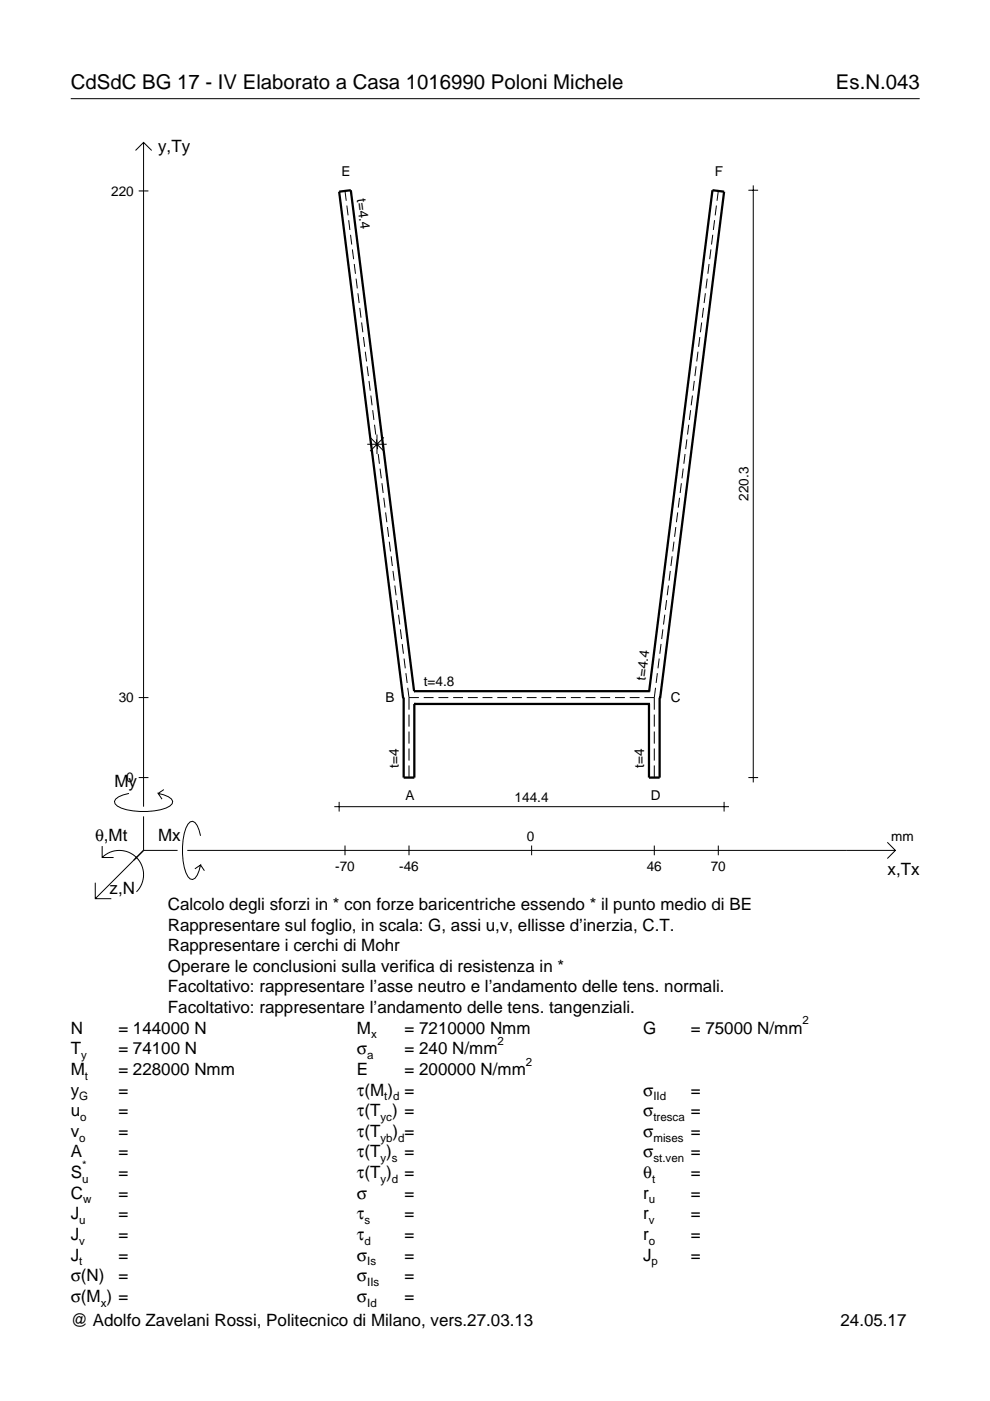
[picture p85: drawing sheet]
<svg xmlns="http://www.w3.org/2000/svg" width="210mm" height="297mm" viewBox="0 0 210 297" stroke-linecap="round" stroke-linejoin="round" font-family="sans-serif">
<defs><g id="words">
<g font-size="4.3">
<text x="15" y="18.9">CdSdC BG 17 - IV Elaborato a Casa 1016990 Poloni Michele</text>
<text x="177.2" y="18.9">Es.N.043</text>
</g>
<g font-size="3.6">
<text x="33.5" y="32.3">y,Ty</text>
<text x="24.3" y="166.9">My</text>
<text x="20.1" y="178.2">θ,Mt</text>
<text x="33.5" y="178.2">Mx</text>
<text x="188.2" y="185.5">x,Tx</text>
<text x="23.2" y="189.6">z,N</text>
<text x="35.6" y="192.9">Calcolo degli sforzi in * con forze baricentriche essendo * il punto medio di BE</text>
<text x="35.6" y="197.3">Rappresentare sul foglio, in scala: G, assi u,v, ellisse d’inerzia, C.T.</text>
<text x="35.6" y="201.7">Rappresentare i cerchi di Mohr</text>
<text x="35.6" y="206">Operare le conclusioni sulla verifica di resistenza in *</text>
<text x="35.6" y="210.4">Facoltativo: rappresentare l’asse neutro e l’andamento delle tens. normali.</text>
<text x="35.6" y="214.8">Facoltativo: rappresentare l’andamento delle tens. tangenziali.</text>
<text x="15" y="219.2">N</text>
<text x="25.1" y="219.2">= 144000 N</text>
<text x="75.7" y="219.2">M</text>
<text x="85.8" y="219.2">= 7210000 Nmm</text>
<text x="136.4" y="219.2">G</text>
<text x="146.5" y="219.2">= 75000 N/mm</text>
<text x="15" y="227.9">M</text>
<text x="15" y="223.5">T</text>
<text x="25.1" y="227.9">= 228000 Nmm</text>
<text x="25.1" y="223.5">= 74100 N</text>
<text x="75.7" y="223.5">σ</text>
<text x="75.7" y="227.9">E</text>
<text x="85.8" y="223.5">= 240 N/mm</text>
<text x="85.8" y="227.9">= 200000 N/mm</text>
<text x="15" y="232.3">y</text>
<text x="25.1" y="232.3">=</text>
<text x="75.7" y="232.3">τ(M ) =</text>
<text x="136.4" y="232.3">σ</text>
<text x="146.5" y="232.3">=</text>
<text x="15" y="236.7">u</text>
<text x="25.1" y="236.7">=</text>
<text x="75.7" y="236.7">τ(T ) =</text>
<text x="136.4" y="236.7">σ</text>
<text x="146.5" y="236.7">=</text>
<text x="15" y="245.4">A</text>
<text x="15" y="241">v</text>
<text x="25.1" y="241">=</text>
<text x="25.1" y="245.4">=</text>
<text x="75.7" y="245.4">τ(T )</text>
<text x="75.7" y="241">τ(T</text>
<text x="83.3" y="241">) =</text>
<text x="85.8" y="245.4">=</text>
<text x="136.4" y="241">σ</text>
<text x="136.4" y="245.4">σ</text>
<text x="146.5" y="241">=</text>
<text x="146.5" y="245.4">=</text>
<text x="15" y="249.8">S</text>
<text x="25.1" y="249.8">=</text>
<text x="75.7" y="249.8">τ(T )</text>
<text x="85.8" y="249.8">=</text>
<text x="136.4" y="249.8">θ</text>
<text x="146.5" y="249.8">=</text>
<text x="15" y="254.2">C</text>
<text x="25.1" y="254.2">=</text>
<text x="75.7" y="254.2">σ</text>
<text x="85.8" y="254.2">=</text>
<text x="136.4" y="254.2">r</text>
<text x="146.5" y="254.2">=</text>
<text x="15" y="262.9">J</text>
<text x="15" y="258.5">J</text>
<text x="25.1" y="262.9">=</text>
<text x="25.1" y="258.5">=</text>
<text x="75.7" y="258.5">τ</text>
<text x="75.7" y="262.9">τ</text>
<text x="85.8" y="258.5">=</text>
<text x="85.8" y="262.9">=</text>
<text x="136.4" y="262.9">r</text>
<text x="136.4" y="258.5">r</text>
<text x="146.5" y="262.9">=</text>
<text x="146.5" y="258.5">=</text>
<text x="15" y="267.3">J</text>
<text x="25.1" y="267.3">=</text>
<text x="75.7" y="267.3">σ</text>
<text x="85.8" y="267.3">=</text>
<text x="136.4" y="267.3">J</text>
<text x="146.5" y="267.3">=</text>
<text x="15" y="271.7">σ(N)</text>
<text x="25.1" y="271.7">=</text>
<text x="75.7" y="271.7">σ</text>
<text x="85.8" y="271.7">=</text>
<text x="15" y="276">σ(M ) =</text>
<text x="15" y="281.2">@ Adolfo Zavelani Rossi, Politecnico di Milano, vers.27.03.13</text>
<text x="75.7" y="276">σ</text>
<text x="85.8" y="276">=</text>
<text x="178.2" y="281.2">24.05.17</text>
</g>
<g font-size="2.9">
<text x="23.6" y="41.5">220</text>
<text x="72.4" y="37.3">E</text>
<text x="151.5" y="37.3">F</text>
<text x="75.7" y="42.2" transform="rotate(83 75.7 42.2)">t=4.4</text>
<text x="158.7" y="106.2" transform="rotate(-90 158.7 106.2)">220.3</text>
<text x="25.2" y="148.9">30</text>
<text x="81.7" y="148.8">B</text>
<text x="89.9" y="145.5">t=4.8</text>
<text x="136.9" y="144.4" transform="rotate(-83 136.9 144.4)">t=4.4</text>
<text x="142.2" y="148.8">C</text>
<text x="26.8" y="165.9">0</text>
<text x="84.6" y="162.8" transform="rotate(-90 84.6 162.8)">t=4</text>
<text x="136.6" y="162.8" transform="rotate(-90 136.6 162.8)">t=4</text>
<text x="86" y="169.7">A</text>
<text x="109.1" y="170">144.4</text>
<text x="138" y="169.7">D</text>
<text x="111.7" y="178.2">0</text>
<text x="189" y="178.2">mm</text>
<text x="71.1" y="184.7">-70</text>
<text x="84.6" y="184.7">-46</text>
<text x="137.1" y="184.7">46</text>
<text x="150.7" y="184.7">70</text>
</g>
<g font-size="2.4">
<text x="78.7" y="220.2">x</text>
<text x="105.5" y="221.5">2</text>
<text x="170.2" y="217.2">2</text>
<text x="17.2" y="224.5">y</text>
<text x="77.9" y="224.5">a</text>
<text x="111.5" y="225.9">2</text>
<text x="16.8" y="233.3">G</text>
<text x="18" y="228.9">t</text>
<text x="81.5" y="233.3">t d</text>
<text x="138.5" y="233.3">IId</text>
<text x="17" y="237.7">o</text>
<text x="80.7" y="237.7">yc</text>
<text x="138.5" y="237.7">tresca</text>
<text x="16.8" y="242">o</text>
<text x="80.7" y="242">yb d</text>
<text x="138.5" y="242">mises</text>
<text x="17.4" y="250.8">u</text>
<text x="17.4" y="247.8">*</text>
<text x="80.7" y="246.4">y s</text>
<text x="80.7" y="250.8">y d</text>
<text x="138.2" y="250.8">t</text>
<text x="138.5" y="246.4">st.ven</text>
<text x="17.6" y="255.2">w</text>
<text x="137.6" y="255.2">u</text>
<text x="16.8" y="263.9">v</text>
<text x="16.8" y="259.5">u</text>
<text x="77.3" y="259.5">s</text>
<text x="77.3" y="263.9">d</text>
<text x="137.6" y="263.9">o</text>
<text x="137.6" y="259.5">v</text>
<text x="16.8" y="268.3">t</text>
<text x="77.9" y="268.3">Is</text>
<text x="138.2" y="268.3">p</text>
<text x="77.9" y="272.7">IIs</text>
<text x="21.4" y="277">x</text>
<text x="77.9" y="277">Id</text>
</g>
</g></defs>
<g fill="none" stroke="#000" stroke-width=".21">
<path d="M15 20.9h180M28.7 31.9l1.7-1.7 1.8 1.7M30.4 30.2v140.8M159.7 39.3v126.6M29.4 40.5h2.1M73.1 40.5l.3 2.1M73.5 43.6l.3 2.1M73.9 46.7l.3 2.1M74.3 49.8l.3 2.1M74.7 52.9l.3 2.1M75.1 56l.3 2.1M75.5 59.1l.3 2.1"/>
<path d="M149.9 59.1l-.2 2.1M150.3 56l-.2 2.1M150.7 52.9l-.2 2.1M151.1 49.8l-.2 2.1M151.5 46.7l-.3 2.1M151.9 43.6l-.3 2.1M152.3 40.5l-.3 2.1M158.7 40.3h2M75.9 62.2l.2 2.1M76.3 65.3l.2 2.1M76.7 68.4l.2 2M77.1 71.5l.2 2"/>
<path d="M77.4 74.6l.3 2M77.8 77.7l.3 2M147.6 77.7l-.3 2M148 74.6l-.3 2M148.4 71.5l-.3 2M148.8 68.4l-.3 2M149.2 65.3l-.3 2.1M149.6 62.2l-.3 2.1M77.9 94.2h4.1M78.2 80.8l.3 2M78.5 92.7l2.9 3M78.6 83.9l.3 2"/>
<path d="M79 87l.3 2M79.4 90.1l.3 2M79.8 93.2l.3 2M79.9 92.1v4.2M80.2 96.3l.2 2M80.6 99.4l.2 2M81.4 92.7l-2.9 3M144.9 99.4l-.3 2M145.2 96.3l-.2 2M145.6 93.2l-.2 2M146 90.1l-.2 2M146.4 87l-.2 2"/>
<path d="M146.8 83.9l-.3 2M147.2 80.8l-.3 2M81 102.5l.2 2M81.4 105.5l.2 2.1M81.8 108.6l.2 2.1M82.1 111.7l.3 2.1M82.5 114.8l.3 2.1M82.9 117.9l.3 2.1M142.5 117.9l-.3 2.1M142.9 114.8l-.3 2.1M143.3 111.7l-.3 2.1M143.7 108.6l-.3 2.1"/>
<path d="M144.1 105.5l-.3 2.1M144.5 102.5l-.3 2M83.3 121l.3 2.1M83.7 124.1l.3 2.1M84.1 127.2l.3 2.1M84.5 130.3l.3 2.1M84.9 133.4l.2 2.1M85.3 136.5l.2 2.1M85.7 139.6l.2 2.1M139.8 139.6l-.3 2.1M140.2 136.5l-.3 2.1M140.5 133.4l-.2 2.1"/>
<path d="M140.9 130.3l-.2 2.1M141.3 127.2l-.2 2.1M141.7 124.1l-.2 2.1M142.1 121l-.2 2.1M29.4 147.9h2.1M86.1 142.7l.2 2.1M86.4 145.8l.3 2.1M86.7 147.9h2.1M86.7 147.9v2.6M86.7 151.5v2.6M86.7 155.1v2.6M86.7 158.7v2.6"/>
<path d="M89.8 147.9h2.1M93 147.9h2M96.1 147.9h2.1M99.2 147.9h2.1M102.3 147.9h2.1M105.4 147.9h2.1M108.6 147.9h2M111.7 147.9h2.1M114.8 147.9h2.1M117.9 147.9h2.1M121 147.9h2.1M124.2 147.9h2"/>
<path d="M127.3 147.9h2.1M130.4 147.9h2.1M133.5 147.9h2.1M136.6 147.9h2.1M138.7 147.9v2.6M138.7 151.5v2.6M138.7 155.1v2.6M138.7 158.7v2.6M139 145.8l-.3 2.1M139.4 142.7l-.3 2.1M21.7 179.4v2.4h2.4M27.3 168.2a3.6 3.6 0 0 0-3 1.7l.1 .5a5.6 5.6 0 0 0 3.8 1.5 13.4 13.4 0 0 0 7.8-1l.5-.5 .1-.5a3.6 3.6 0 0 0-3.1-1.7l.8 1.2"/>
<path d="M29.4 164.9h2.1M30.4 173.1v7.2M34.7 167.4l-1.2 .8M42.5 177.2a3.6 3.6 0 0 0-1.7-3.1l-.5 .2a5.7 5.7 0 0 0-1.5 3.7 13.3 13.3 0 0 0 1 7.9l.5 .5 .5 .1a3.6 3.6 0 0 0 1.7-3.1l-1.2 .8M70.9 171h83.7M71.9 170v2.1M73.1 179.3v2M86.7 162.3v2.6M86.7 179.3v2M112.7 179.3v2M138.7 162.3v2.6M138.7 179.3v2"/>
<path d="M152.3 179.3v2M153.5 170v2.1M158.7 164.9h2M188.1 178.6l1.7 1.7-1.7 1.7M20.2 187.2v3.3h3.4M21.7 181.8a5.1 5.1 0 0 1 7.2 0 5.1 5.1 0 0 1 0 7.3M30.4 180.3l-10.2 10.2M30.4 180.3h7.2M39.7 180.3h150.1M42.5 183.4l.8 1.2"/>
</g>
<path d="M85.5 147.9h.1v17h2.2v-15.6M87.8 146.5h.1M87.8 146.5h49.8M87.8 146.5l-13.4-106.2-2.5 .3 13.6 107.5M87.8 149.3h.1M87.8 149.3h49.8M137.6 149.3h.1M137.6 146.5h.1M137.6 146.5l13.5-106.2 2.4 .3-13.5 107.5M140 147.9h-.1v17h-2.3v-15.6" fill="none" stroke="#000" stroke-width=".48"/>
<use href="#words"/>
</svg>
